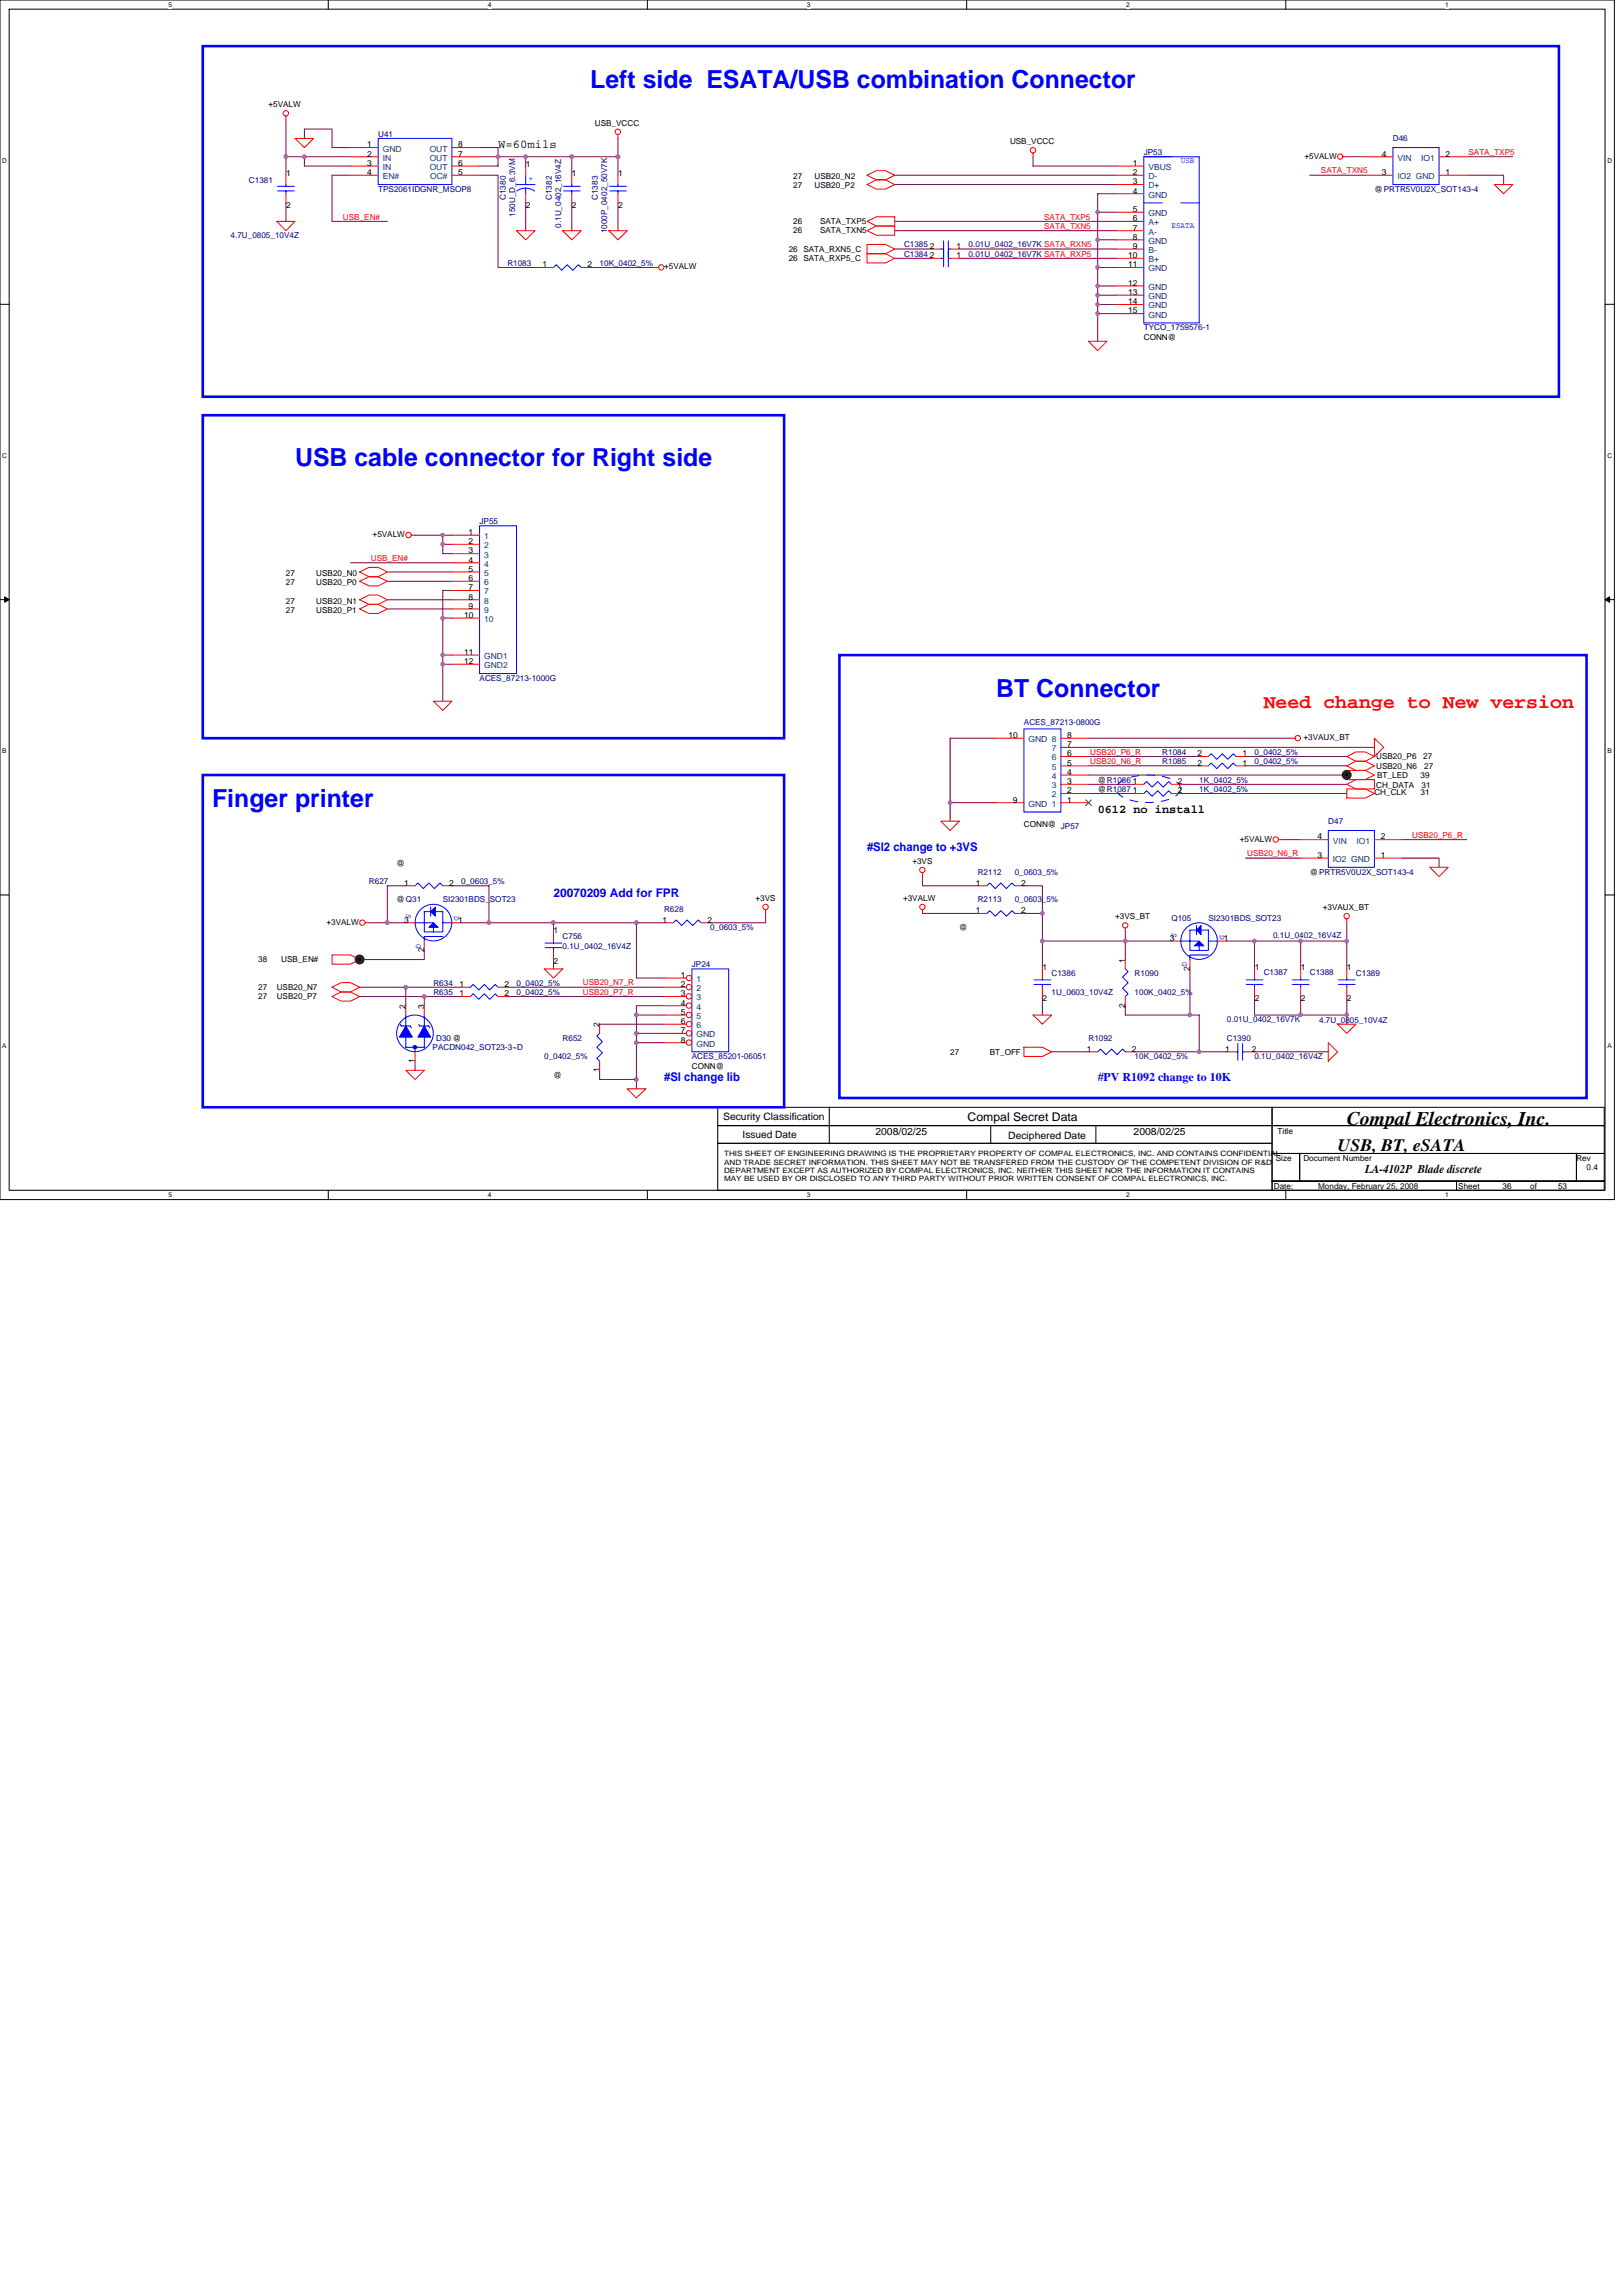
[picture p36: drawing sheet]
<svg xmlns="http://www.w3.org/2000/svg" width="210mm" height="297mm" viewBox="0 0 210 297" stroke-linecap="round" stroke-linejoin="round" font-family="sans-serif">
<defs><g id="words">
<g font-size="3.2" fill="#00f">
<text x="76.4" y="11.3">Left side ESATA/USB combination Connector</text>
<text x="38.2" y="60.3">USB cable connector for Right side</text>
<text x="128.9" y="90.1">BT Connector</text>
<text x="27.5" y="104.5">Finger printer</text>
</g>
<text font-size="2.5" fill="#f00" x="163.5" y="91.6">Need change to New version</text>
<text font-size="2.5" x="174.3" y="145.5">Compal Electronics, Inc.</text>
<text font-size="2.3" x="173.1" y="148.9">USB, BT, eSATA</text>
<g font-size="1.5">
<text x="64.5" y="19.1">W=60mils</text>
<text x="142" y="105.1">0612 no install</text>
<text x="125.2" y="145">Compal Secret Data</text>
<text x="176.7" y="151.8">LA-4102P Blade discrete</text>
</g>
<g font-size="1.5" fill="#00f">
<text x="112.2" y="110.1">#SI2 change to +3VS</text>
<text x="71.6" y="116">20070209 Add for FPR</text>
<text x="85.9" y="139.9">#SI change lib</text>
<text x="142" y="139.9">#PV R1092 change to 10K</text>
</g>
<g font-size="1.3">
<text x="93.6" y="144.9">Security Classification</text>
<text x="96.1" y="147.2">Issued Date</text>
<text x="113.3" y="146.8">2008/02/25</text>
<text x="130.5" y="147.3">Deciphered Date</text>
<text x="146.7" y="146.8">2008/02/25</text>
</g>
<g font-size="1.1">
<text x="34.7" y="13.9">+5VALW</text>
<text x="77" y="16.3">USB_VCCC</text>
<text x="37" y="22.8">1</text>
<text x="47.5" y="19.1">1</text>
<text x="47.5" y="20.3">2</text>
<text x="47.5" y="21.5">3</text>
<text x="47.5" y="22.6">4</text>
<text x="59.3" y="22.6">5</text>
<text x="59.3" y="21.5">6</text>
<text x="59.3" y="19.1">8</text>
<text x="59.3" y="20.3">7</text>
<text x="68.1" y="21.6">1</text>
<text x="74" y="22.8">1</text>
<text x="80" y="22.8">1</text>
<text x="102.7" y="23.2">27</text>
<text x="105.4" y="23.2">USB20_N2</text>
<text x="130.7" y="18.6">USB_VCCC</text>
<text x="146.6" y="21.5">1</text>
<text x="146.6" y="22.6">2</text>
<text x="146.6" y="23.9">3</text>
<text x="168.8" y="20.6">+5VALW</text>
<text x="178.8" y="22.6">3</text>
<text x="178.8" y="20.3">4</text>
<text x="187" y="20.3">2</text>
<text x="187" y="22.6">1</text>
<text x="37" y="26.9">2</text>
<text x="68.1" y="26.9">2</text>
<text x="74" y="26.9">2</text>
<text x="80" y="26.9">2</text>
<text x="102.7" y="24.4">27</text>
<text x="102.7" y="29">26</text>
<text x="105.4" y="24.4">USB20_P2</text>
<text x="106.1" y="29">SATA_TXP5</text>
<text x="146.6" y="25">4</text>
<text x="146.6" y="27.4">5</text>
<text x="146.6" y="28.6">6</text>
<text x="146.6" y="29.8">7</text>
<text x="177.9" y="24.8">@PRTR5V0U2X_SOT143-4</text>
<text x="70.2" y="34.6">1</text>
<text x="76" y="34.6">2</text>
<text x="85.9" y="34.9">+5VALW</text>
<text x="102.1" y="33.8">26 SATA_RXP5_C</text>
<text x="102.1" y="32.6">26 SATA_RXN5_C</text>
<text x="102.7" y="30.2">26</text>
<text x="106.1" y="30.2">SATA_TXN5</text>
<text x="120.3" y="32.2">2</text>
<text x="120.3" y="33.4">2</text>
<text x="123.8" y="32.2">1</text>
<text x="123.8" y="33.4">1</text>
<text x="146" y="33.4">10</text>
<text x="146" y="34.6">11</text>
<text x="146.6" y="31">8</text>
<text x="146.6" y="32.2">9</text>
<text x="146" y="37">12</text>
<text x="146" y="38.2">13</text>
<text x="146" y="39.4">14</text>
<text x="146" y="40.6">15</text>
<text x="148" y="43.9">CONN@</text>
<text x="48.2" y="69.5">+5VALW</text>
<text x="60.6" y="69.2">1</text>
<text x="60.6" y="70.4">2</text>
<text x="60.6" y="71.6">3</text>
<text x="37" y="74.5">27</text>
<text x="37" y="75.7">27</text>
<text x="40.9" y="74.5">USB20_N0</text>
<text x="40.9" y="75.7">USB20_P0</text>
<text x="60.6" y="72.8">4</text>
<text x="60.6" y="74">5</text>
<text x="60.6" y="75.2">6</text>
<text x="60.6" y="76.4">7</text>
<text x="60.6" y="77.6">8</text>
<text x="37" y="78.1">27</text>
<text x="37" y="79.3">27</text>
<text x="40.9" y="78.1">USB20_N1</text>
<text x="40.9" y="79.3">USB20_P1</text>
<text x="60" y="79.9">10</text>
<text x="60.6" y="78.8">9</text>
<text x="60" y="84.7">11</text>
<text x="60" y="85.9">12</text>
<text x="130.5" y="95.5">10</text>
<text x="138.1" y="95.5">8</text>
<text x="168.7" y="95.8">+3VAUX_BT</text>
<text x="138.1" y="101.5">3</text>
<text x="138.1" y="100.2">4</text>
<text x="138.1" y="99.1">5</text>
<text x="138.1" y="97.9">6</text>
<text x="138.1" y="96.7">7</text>
<text x="142" y="101.2">@R1086</text>
<text x="146.6" y="101.5">1</text>
<text x="152.4" y="101.5">2</text>
<text x="155" y="97.9">2</text>
<text x="155" y="99.1">2</text>
<text x="160.8" y="97.9">1</text>
<text x="160.8" y="99.1">1</text>
<text x="178.1" y="102">CH_DATA</text>
<text x="178.1" y="99.5">USB20_N6</text>
<text x="178.1" y="98.3">USB20_P6</text>
<text x="178.2" y="100.6">BT_LED</text>
<text x="183.8" y="100.6">39</text>
<text x="184" y="102">31</text>
<text x="184.2" y="98.3">27</text>
<text x="184.3" y="99.5">27</text>
<text x="131.1" y="103.8">9</text>
<text x="132.5" y="107">CONN@ JP57</text>
<text x="138.1" y="103.8">1</text>
<text x="138.1" y="102.6">2</text>
<text x="142" y="102.4">@R1087</text>
<text x="146.6" y="102.6">1</text>
<text x="152.4" y="102.6">2</text>
<text x="177.9" y="102.9">CH_CLK</text>
<text x="183.8" y="102.9">31</text>
<text x="51.3" y="112">@</text>
<text x="118.1" y="111.8">+3VS</text>
<text x="160.4" y="108.9">+5VALW</text>
<text x="169.5" y="113.2">@PRTR5V0U2X_SOT143-4</text>
<text x="170.5" y="111">3</text>
<text x="170.5" y="108.6">4</text>
<text x="178.7" y="108.6">2</text>
<text x="178.7" y="111">1</text>
<text x="42.2" y="119.6">+3VALW</text>
<text x="51.3" y="116.8">@Q31</text>
<text x="52.3" y="114.6">1</text>
<text x="52.3" y="119.4">3</text>
<text x="58.1" y="114.6">2</text>
<text x="59.3" y="119.4">1</text>
<text x="85.7" y="119.4">1</text>
<text x="91.5" y="119.4">2</text>
<text x="97.8" y="116.5">+3VS</text>
<text x="116.9" y="116.5">+3VALW</text>
<text x="126.3" y="118.2">1</text>
<text x="126.3" y="114.6">1</text>
<text x="132.1" y="118.2">2</text>
<text x="132.1" y="114.6">2</text>
<text x="144.3" y="118.9">+3VS_BT</text>
<text x="171.2" y="117.7">+3VAUX_BT</text>
<text x="33.4" y="124.4">38</text>
<text x="36.4" y="124.4">USB_EN#</text>
<text x="54.9" y="123.2" transform="rotate(-90 54.9 123.2)">2</text>
<text x="71.6" y="120.7">1</text>
<text x="71.6" y="124.8">2</text>
<text x="124.1" y="120.4">@</text>
<text x="134.9" y="125.5">1</text>
<text x="145.6" y="124.5" transform="rotate(-90 145.6 124.5)">1</text>
<text x="151.4" y="121.7">3</text>
<text x="154" y="125.6" transform="rotate(-90 154 125.6)">2</text>
<text x="158.4" y="121.7">1</text>
<text x="162.4" y="125.5">1</text>
<text x="168.3" y="125.5">1</text>
<text x="174.3" y="125.5">1</text>
<text x="33.4" y="129.3">27</text>
<text x="33.4" y="128.1">27</text>
<text x="35.8" y="129.3">USB20_P7</text>
<text x="35.8" y="128.1">USB20_N7</text>
<text x="52.5" y="130.5" transform="rotate(-90 52.5 130.5)">2</text>
<text x="54.9" y="130.5" transform="rotate(-90 54.9 130.5)">3</text>
<text x="59.5" y="128.9">1</text>
<text x="59.5" y="127.7">1</text>
<text x="65.3" y="128.9">2</text>
<text x="65.3" y="127.7">2</text>
<text x="88.1" y="126.5">1</text>
<text x="88.1" y="127.7">2</text>
<text x="88.1" y="128.9">3</text>
<text x="88.1" y="130.1">4</text>
<text x="88.1" y="131.3">5</text>
<text x="134.9" y="129.5">2</text>
<text x="145.6" y="130.4" transform="rotate(-90 145.6 130.4)">2</text>
<text x="162.4" y="129.5">2</text>
<text x="168.3" y="129.5">2</text>
<text x="174.3" y="129.5">2</text>
<text x="53.7" y="137.5" transform="rotate(-90 53.7 137.5)">1</text>
<text x="77.6" y="132.9" transform="rotate(-90 77.6 132.9)">2</text>
<text x="88.1" y="133.7">7</text>
<text x="88.1" y="134.9">8</text>
<text x="88.1" y="132.5">6</text>
<text x="123" y="136.5">27</text>
<text x="128.1" y="136.5">BT_OFF</text>
<text x="140.6" y="136.1">1</text>
<text x="146.5" y="136.1">2</text>
<text x="158.5" y="136.1">1</text>
<text x="162" y="136.1">2</text>
<text x="71.6" y="139.4">@</text>
<text x="77.6" y="138.7" transform="rotate(-90 77.6 138.7)">1</text>
<text x="89.5" y="138.3">CONN@</text>
<text x="165.3" y="146.7">Title</text>
<text x="164.8" y="153.8">Date:</text>
<text x="165.1" y="150.2">Size</text>
<text x="168.7" y="150.2">Document Number</text>
<text x="170.6" y="153.8">Monday, February 25, 2008</text>
<text x="188.7" y="153.8">Sheet</text>
<text x="194.5" y="153.8">36</text>
<text x="198" y="153.8">of</text>
<text x="201.6" y="153.8">53</text>
<text x="204" y="150.2">Rev</text>
<text x="205.3" y="151.4">0.4</text>
</g>
<g font-size="1.1" fill="#000080">
<text x="48.9" y="17.7">U41</text>
<text x="32.2" y="23.6">C1381</text>
<text x="148" y="20.1">JP53</text>
<text x="180.3" y="18.3">D46</text>
<text x="48.9" y="24.8">TPS2061IDGNR_MSOP8</text>
<text x="65.4" y="25.9" transform="rotate(-90 65.4 25.9)">C1380</text>
<text x="66.7" y="28" transform="rotate(-90 66.7 28)">150U_D_6.3VM</text>
<text x="71.4" y="25.9" transform="rotate(-90 71.4 25.9)">C1382</text>
<text x="72.6" y="29.5" transform="rotate(-90 72.6 29.5)">0.1U_0402_16V4Z</text>
<text x="77.4" y="25.9" transform="rotate(-90 77.4 25.9)">C1383</text>
<text x="29.8" y="30.8">4.7U_0805_10V4Z</text>
<text x="65.7" y="34.4">R1083</text>
<text x="77.6" y="34.4">10K_0402_5%</text>
<text x="78.6" y="30.2" transform="rotate(-90 78.6 30.2)">1000P_0402_50V7K</text>
<text x="117" y="32">C1385</text>
<text x="117" y="33.2">C1384</text>
<text x="125.3" y="32">0.01U_0402_16V7K SATA_RXN5</text>
<text x="125.3" y="33.2">0.01U_0402_16V7K SATA_RXP5</text>
<text x="148" y="42.8">TYCO_1759576-1</text>
<text x="62.1" y="67.8">JP55</text>
<text x="62.1" y="88.1">ACES_87213-1000G</text>
<text x="132.5" y="93.9">ACES_87213-0800G</text>
<text x="150.4" y="97.7">R1084</text>
<text x="150.4" y="98.8">R1085</text>
<text x="155.2" y="101.2">1K_0402_5%</text>
<text x="162.3" y="97.7">0_0402_5%</text>
<text x="162.3" y="98.8">0_0402_5%</text>
<text x="155.2" y="102.4">1K_0402_5%</text>
<text x="171.9" y="106.6">D47</text>
<text x="126.5" y="113.2">R2112</text>
<text x="131.3" y="113.2">0_0603_5%</text>
<text x="47.8" y="114.4">R627</text>
<text x="57.3" y="116.8">SI2301BDS_SOT23</text>
<text x="59.7" y="114.4">0_0603_5%</text>
<text x="85.9" y="118">R628</text>
<text x="126.5" y="116.8">R2113</text>
<text x="131.3" y="116.8">0_0603_5%</text>
<text x="151.6" y="119.1">Q105</text>
<text x="156.4" y="119.1">SI2301BDS_SOT23</text>
<text x="72.8" y="121.5">C756</text>
<text x="72.8" y="122.7">0.1U_0402_16V4Z</text>
<text x="89.5" y="125.1">JP24</text>
<text x="91.9" y="120.4">0_0603_5%</text>
<text x="164.7" y="121.4">0.1U_0402_16V4Z</text>
<text x="56.1" y="128.7">R635</text>
<text x="56.1" y="127.5">R634</text>
<text x="66.8" y="128.7">0_0402_5%</text>
<text x="66.8" y="127.5">0_0402_5%</text>
<text x="136.1" y="126.3">C1386</text>
<text x="136.1" y="128.7">1U_0603_10V4Z</text>
<text x="146.8" y="126.3">R1090</text>
<text x="146.8" y="128.7">100K_0402_5%</text>
<text x="163.5" y="126.2">C1387</text>
<text x="169.5" y="126.2">C1388</text>
<text x="175.5" y="126.3">C1389</text>
<text x="56" y="135.9">PACDN042_SOT23-3~D</text>
<text x="56.5" y="134.7">D30 @</text>
<text x="70.4" y="137.1">0_0402_5%</text>
<text x="72.8" y="134.7">R652</text>
<text x="89.5" y="137.1">ACES_85201-06051</text>
<text x="140.9" y="134.7">R1092</text>
<text x="146.8" y="137.1">10K_0402_5%</text>
<text x="158.8" y="132.2">0.01U_0402_16V7K</text>
<text x="158.8" y="134.7">C1390</text>
<text x="162.3" y="137.1">0.1U_0402_16V4Z</text>
<text x="170.7" y="132.3">4.7U_0805_10V4Z</text>
</g>
<g font-size="1.1" fill="#004080">
<text x="49.5" y="19.6">GND</text>
<text x="49.5" y="20.8">IN</text>
<text x="49.5" y="22">IN</text>
<text x="49.5" y="23.2">EN#</text>
<text x="55.6" y="22">OUT</text>
<text x="55.6" y="19.6">OUT</text>
<text x="55.6" y="20.8">OUT</text>
<text x="55.7" y="23.2">OC#</text>
<text x="148.6" y="22">VBUS</text>
<text x="148.6" y="23.2">D-</text>
<text x="180.8" y="23.2">IO2 GND</text>
<text x="180.8" y="20.8">VIN</text>
<text x="183.9" y="20.8">IO1</text>
<text x="148.6" y="24.4">D+</text>
<text x="148.6" y="25.6">GND</text>
<text x="148.6" y="28">GND</text>
<text x="148.6" y="29.1">A+</text>
<text x="148.6" y="30.4">A-</text>
<text x="148.6" y="31.5">GND</text>
<text x="148.6" y="32.7">B-</text>
<text x="148.6" y="33.9">B+</text>
<text x="148.6" y="35.1">GND</text>
<text x="148.6" y="37.5">GND</text>
<text x="148.6" y="38.7">GND</text>
<text x="148.6" y="39.9">GND</text>
<text x="148.6" y="41.1">GND</text>
<text x="62.7" y="69.7">1</text>
<text x="62.7" y="70.9">2</text>
<text x="62.7" y="72.1">3</text>
<text x="62.7" y="73.3">4</text>
<text x="62.7" y="74.5">5</text>
<text x="62.7" y="75.7">6</text>
<text x="62.7" y="76.9">7</text>
<text x="62.7" y="78.1">8</text>
<text x="62.7" y="79.3">9</text>
<text x="62.7" y="80.5">10</text>
<text x="62.7" y="85.3">GND1</text>
<text x="62.7" y="86.4">GND2</text>
<text x="133.1" y="96">GND 8</text>
<text x="136.1" y="102">3</text>
<text x="136.1" y="100.8">4</text>
<text x="136.1" y="99.6">5</text>
<text x="136.1" y="98.4">6</text>
<text x="136.1" y="97.2">7</text>
<text x="133.1" y="104.4">GND 1</text>
<text x="136.1" y="103.2">2</text>
<text x="172.5" y="111.5">IO2 GND</text>
<text x="172.5" y="109.1">VIN</text>
<text x="175.6" y="109.1">IO1</text>
<text x="90.1" y="127">1</text>
<text x="90.1" y="128.2">2</text>
<text x="90.1" y="129.4">3</text>
<text x="90.1" y="130.6">4</text>
<text x="90.1" y="131.8">5</text>
<text x="90.1" y="134.2">GND</text>
<text x="90.1" y="135.4">GND</text>
<text x="90.1" y="133">6</text>
</g>
<g font-size="1.1" fill="#00f">
<text x="68.4" y="23.4">+</text>
<text x="152.8" y="21.1">USB</text>
<text x="151.6" y="29.5">ESATA</text>
<text x="52.6" y="118.3" transform="rotate(90 52.6 118.3)">S</text>
<text x="58.8" y="118.5" transform="rotate(90 58.8 118.5)">D</text>
<text x="53.9" y="122.1" transform="rotate(90 53.9 122.1)">G</text>
<text x="151.7" y="120.7" transform="rotate(90 151.7 120.7)">S</text>
<text x="153" y="124.5" transform="rotate(90 153 124.5)">G</text>
<text x="157.9" y="120.9" transform="rotate(90 157.9 120.9)">D</text>
</g>
<g font-size="1.1" fill="#f00">
<text x="170.9" y="22.4">SATA_TXN5</text>
<text x="190" y="20">SATA_TXP5</text>
<text x="44.4" y="28.4">USB_EN#</text>
<text x="135.1" y="28.4">SATA_TXP5</text>
<text x="135.1" y="29.6">SATA_TXN5</text>
<text x="48" y="72.6">USB_EN#</text>
<text x="141.1" y="97.6">USB20_P6_R</text>
<text x="141.1" y="98.8">USB20_N6_R</text>
<text x="161.4" y="110.8">USB20_N6_R</text>
<text x="182.8" y="108.4">USB20_P6_R</text>
<text x="75.4" y="127.5">USB20_N7_R</text>
<text x="75.4" y="128.7">USB20_P7_R</text>
</g>
<g font-size="1">
<text x="93.7" y="149.6">THIS SHEET OF ENGINEERING DRAWING IS THE PROPRIETARY PROPERTY OF COMPAL ELECTRONICS, INC. AND CONTAINS CONFIDENTIAL</text>
<text x="93.7" y="150.7">AND TRADE SECRET INFORMATION. THIS SHEET MAY NOT BE TRANSFERED FROM THE CUSTODY OF THE COMPETENT DIVISION OF R&amp;D</text>
<text x="93.7" y="151.7">DEPARTMENT EXCEPT AS AUTHORIZED BY COMPAL ELECTRONICS, INC. NEITHER THIS SHEET NOR THE INFORMATION IT CONTAINS</text>
<text x="93.7" y="152.8">MAY BE USED BY OR DISCLOSED TO ANY THIRD PARTY WITHOUT PRIOR WRITTEN CONSENT OF COMPAL ELECTRONICS, INC.</text>
</g>
<g font-size=".9">
<text x="21.8" y=".9">5</text>
<text x="63.1" y=".9">4</text>
<text x="104.4" y=".9">3</text>
<text x="145.7" y=".9">2</text>
<text x="187" y=".9">1</text>
<text x=".3" y="21">D</text>
<text x="208" y="21">D</text>
<text x=".3" y="59.2">C</text>
<text x="208" y="59.2">C</text>
<text x=".3" y="97.4">B</text>
<text x="208" y="97.4">B</text>
<text x=".3" y="135.6">A</text>
<text x="208" y="135.6">A</text>
<text x="21.8" y="154.9">5</text>
<text x="63.1" y="154.9">4</text>
<text x="104.4" y="154.9">3</text>
<text x="145.7" y="154.9">2</text>
<text x="187" y="154.9">1</text>
</g>
</g></defs>
<path d="M0 0h208.9v155.2h-208.9zM1.2 1.2h206.5v152.8h-206.5z" fill="none" stroke="#000" stroke-width=".13"/>
<g fill="#fff">
<path d="M21.8 .1h.5v1h-.5z"/>
<path d="M21.8 154.1h.5v1h-.5z"/>
</g>
<path d="M42.5 0v1.2M42.5 154v1.2" fill="none" stroke="#000" stroke-width=".13"/>
<g fill="#fff">
<path d="M63.1 .1h.5v1h-.5z"/>
<path d="M63.1 154.1h.5v1h-.5z"/>
</g>
<path d="M83.8 0v1.2M83.8 154v1.2" fill="none" stroke="#000" stroke-width=".13"/>
<g fill="#fff">
<path d="M104.4 .1h.5v1h-.5z"/>
<path d="M104.4 154.1h.5v1h-.5z"/>
</g>
<path d="M125.1 0v1.2M125.1 154v1.2" fill="none" stroke="#000" stroke-width=".13"/>
<g fill="#fff">
<path d="M145.7 .1h.5v1h-.5z"/>
<path d="M145.7 154.1h.5v1h-.5z"/>
</g>
<path d="M166.4 0v1.2M166.4 154v1.2" fill="none" stroke="#000" stroke-width=".13"/>
<g fill="#fff">
<path d="M187 .1h.5v1h-.5z"/>
<path d="M187 154.1h.5v1h-.5z"/>
<path d="M.3 20.3h.6v.9h-.6z"/>
<path d="M208 20.3h.6v.9h-.6z"/>
<path d="M.3 58.5h.6v.9h-.6z"/>
<path d="M208 58.5h.6v.9h-.6z"/>
</g>
<path d="M0 39.4h1.2M207.7 39.4h1.2" fill="none" stroke="#000" stroke-width=".13"/>
<g fill="#fff">
<path d="M.3 96.7h.6v.9h-.6z"/>
<path d="M208 96.7h.6v.9h-.6z"/>
</g>
<path d="M0 77.6h1.2M207.7 77.6h1.2" fill="none" stroke="#000" stroke-width=".13"/>
<path d="M.6 77.2l.6 .4-.6 .3zM207.7 77.6l.6-.4v.7z" fill="#000" stroke="#000" stroke-width=".13"/>
<g fill="#fff">
<path d="M.3 134.9h.6v.9h-.6z"/>
<path d="M208 134.9h.6v.9h-.6z"/>
</g>
<g fill="none" stroke="#000" stroke-width=".13">
<path d="M0 115.8h1.2M207.7 115.8h1.2M92.9 143.3h71.7v2.3h-71.7zM92.9 145.6h71.7v2.3h-71.7zM92.9 147.9h71.7v6.1h-71.7zM107.3 143.3v4.6M128.2 145.6v2.3M141.8 145.6v2.3M164.6 143.3h43v2.3h-43zM164.6 145.6h43v3.6h-43zM164.6 149.2h3.6v3.6h-3.6zM164.6 152.8h23.9v1.2h-23.9z"/>
<path d="M168.2 149.2h35.8v3.6h-35.8zM188.5 152.8h19.1v1.2h-19.1zM204 149.2h3.6v3.6h-3.6z"/>
</g>
<g fill="none" stroke="#800040" stroke-width=".13">
<path d="M37 15.5v7.2M39.4 17.9v-1.2h3.6v2.4h2.4M62.1 19.1h2.4v2.4h-2.4M80 17.9v4.8M37 20.3h8.4M37 26.2v2.4M39.4 20.3v1.2h6M45.4 22.7h-2.4v5.9h7.1M62.1 22.7h2.4v11.9h5.9M62.1 20.3h17.9M68 20.3v1.2M68 26.2v3.6"/>
<path d="M74 20.3v2.4M74 26.2v3.6M76.4 34.6h8.4M80 26.2v3.6M115.8 32.2h4.8M115.8 33.4h4.8M115.8 28.6h28.6M115.8 29.8h28.6M115.8 22.7h28.6M115.8 23.9h28.6M124.1 32.2h20.3M124.1 33.4h20.3"/>
<path d="M133.7 20.3v1.2h10.7M142 34.6v2.4h2.4M142 37v1.2h2.4M142 38.2v1.2h2.4M142 39.4v1.2h2.4M142 34.6h2.4M142 31h2.4M142 27.5h2.4M144.4 25.1h-2.4v9.5M169.5 22.7h7.2M174.3 20.3h2.4M189.8 22.7h4.8v1.2"/>
<path d="M189.8 20.3h6M142 40.6v3.6M45.4 72.8h13.1M50.1 74h8.4M50.1 75.2h8.4M50.1 77.6h8.4M50.1 78.8h8.4M53.7 69.2h4.8M57.3 69.2v2.4h1.2M57.3 70.4h1.2M57.3 80h1.2M58.5 76.4h-1.2v14.3"/>
<path d="M57.3 84.8h1.2M57.3 85.9h1.2M128.9 95.5h-5.9v10.7M140.9 96.7h37M140.9 95.5h26.2M140.9 99.1h14.3M140.9 97.9h14.3M161.2 99.1h13.1M161.2 97.9h13.1M47.8 119.4h4.7M52.5 114.6h-2.4v4.8M58.5 114.6h4.8v4.8"/>
<path d="M59.7 119.4h26.2M71.6 119.4v1.2M82.4 119.4v7.1h3.5M99.1 118.2v1.2h-7.2M119.4 113.4v1.2h7.1M119.4 118.2h7.1M123 103.8h5.9M132.5 114.6h2.4v3.6M132.5 118.2h2.4M134.9 118.2v7.1M140.9 100.3h33.4M140.9 101.5h5.9"/>
<path d="M140.9 102.7h5.9M152.8 101.5h21.5M152.8 102.7h21.5M161.2 111h7.1M165.9 108.6h2.4M174.3 119.4v5.9M181.4 111h4.8v1.2M181.4 108.6h8.4M46.5 128.9h8.4v1.2M46.5 127.7h13.2M52.5 127.7v2.4M53.7 137.3v1.2"/>
<path d="M54.9 123v1.1h-8.4M54.9 128.9h4.8M65.7 127.7h20.2M65.7 128.9h20.2M71.6 124.1v1.2M77.6 132.5h8.3M82.4 133.7v1.2h3.5M82.4 134.9v4.8h-4.8v-1.2M82.4 131.3v2.4M82.4 139.7v1.2M82.4 133.7h3.5M85.9 130.1h-3.5v1.2h3.5"/>
<path d="M134.9 121.8h16.7M134.9 128.9v2.4M136.1 136.1h4.8M145.6 120.6v3.5M145.6 130.1v1.2h9.6v4.8M146.8 136.1h12M154 125.3v6M158.8 121.8h15.5M162.3 136.1h9.6M162.3 128.9v2.4h12M162.3 121.8v3.5M168.3 121.8v3.5"/>
<path d="M168.3 128.9v2.4M174.3 128.9v3.6"/>
</g>
<g fill="#f0f" stroke="#f0f" stroke-width=".13">
<path d="M155 135.9h.3l.1 .2-.1 .1-.1 .1-.2-.1z" fill-rule="evenodd"/>
<path d="M162.2 121.6h.3l.1 .2-.1 .1-.2 .1-.1-.1z" fill-rule="evenodd"/>
<path d="M153.8 131.1h.3l.1 .2-.1 .2h-.1h-.2z" fill-rule="evenodd"/>
<path d="M174.1 121.6h.3l.1 .2-.1 .1-.1 .1-.2-.1z" fill-rule="evenodd"/>
<path d="M168.1 121.6h.4v.2v.1l-.2 .1-.2-.1z" fill-rule="evenodd"/>
<path d="M134.7 121.6h.3l.1 .2-.1 .1-.1 .1-.2-.1z" fill-rule="evenodd"/>
<path d="M57.1 85.8h.3l.1 .1-.1 .2-.1 .1-.2-.1z" fill-rule="evenodd"/>
<path d="M174.1 131.1h.3l.1 .2-.1 .2h-.1h-.2z" fill-rule="evenodd"/>
<path d="M168.1 131.1h.4v.2v.2h-.2h-.2z" fill-rule="evenodd"/>
<path d="M57.1 79.8h.3l.1 .2-.1 .1-.1 .1-.2-.1z" fill-rule="evenodd"/>
<path d="M122.8 103.7h.3l.1 .1-.1 .2-.2 .1-.1-.1z" fill-rule="evenodd"/>
<path d="M64.3 20.1h.3l.1 .2-.1 .1-.2 .1-.1-.1z" fill-rule="evenodd"/>
<path d="M36.8 20.1h.3l.1 .2-.1 .1-.1 .1-.2-.1z" fill-rule="evenodd"/>
<path d="M39.2 20.1h.3l.1 .2-.1 .1-.1 .1-.2-.1z" fill-rule="evenodd"/>
<path d="M82.2 119.2h.3l.1 .2-.1 .1-.2 .1-.1-.1z" fill-rule="evenodd"/>
<path d="M52.3 127.5h.4v.2v.2l-.2 .1-.2-.1z" fill-rule="evenodd"/>
<path d="M82.2 131.1h.3l.1 .2-.1 .2h-.2h-.1z" fill-rule="evenodd"/>
<path d="M63.1 119.2h.3l.1 .2-.1 .1-.2 .1-.1-.1z" fill-rule="evenodd"/>
<path d="M82.2 139.5h.3l.1 .2-.1 .1-.2 .1-.1-.1z" fill-rule="evenodd"/>
<path d="M82.2 133.5h.3l.1 .2-.1 .2h-.2h-.1z" fill-rule="evenodd"/>
<path d="M141.9 38h.3l.1 .2-.1 .1-.2 .1-.1-.1z" fill-rule="evenodd"/>
<circle cx="145.6" cy="121.8" r=".23"/>
<circle cx="57.3" cy="84.7" r=".22"/>
<circle cx="57.3" cy="69.2" r=".22"/>
<circle cx="57.3" cy="70.4" r=".22"/>
<circle cx="142" cy="27.4" r=".22"/>
<circle cx="142" cy="31" r=".22"/>
<circle cx="80" cy="20.3" r=".23"/>
<circle cx="74" cy="20.3" r=".23"/>
<circle cx="68" cy="20.3" r=".23"/>
<circle cx="50.1" cy="119.4" r=".23"/>
<circle cx="71.6" cy="119.4" r=".23"/>
<circle cx="54.9" cy="128.9" r=".22"/>
<circle cx="82.3" cy="134.9" r=".22"/>
<circle cx="142" cy="34.6" r=".22"/>
<circle cx="142" cy="37" r=".22"/>
<circle cx="142" cy="40.6" r=".22"/>
<circle cx="142" cy="39.4" r=".22"/>
<circle cx="134.9" cy="118.2" r=".22"/>
</g>
<g fill="none" stroke="#f00" stroke-width=".13">
<path d="M37 15v.5M38.2 17.9h2.4l-1.2 1.2zM45.4 19.1h3.5M58.5 19.1h3.6M80 17.4v.5M133.7 19.8v.5M35.8 28.6h2.4l-1.2 1.2zM37 22.7v1.2M37 25.1v1.1M45.4 20.3h3.5M45.4 21.5h3.5M45.4 22.7h3.5"/>
<path d="M58.5 20.3h3.6M58.5 21.5h3.6M58.5 22.7h3.6M66.8 29.8h2.4l-1.2 1.2zM68 21.5v1.2M68 25.1v1.1M70.4 34.6h1.2M72.8 29.8h2.4l-1.2 1.2zM74 22.7v1.2M74 25.1v1.1M75.2 34.6h1.2M78.8 29.8h2.4l-1.2 1.2z"/>
<path d="M80 22.7v1.2M80 25.1v1.1M84.8 34.6h.4M112.2 32.8h2.4l1.2 .6-1.2 .6h-2.4zM112.2 31.6h2.4l1.2 .6-1.2 .6h-2.4zM112.2 29.8l1.2-.6h2.4v1.2h-2.4zM112.2 28.6l1.2-.6h2.4v1.2h-2.4zM112.2 22.7l1.2-.6h1.2l1.2 .6-1.2 .6h-1.2zM112.2 23.9l1.2-.6h1.2l1.2 .6-1.2 .6h-1.2zM120.6 32.2h1.2M120.6 33.4h1.2M123 32.2h1.1"/>
<path d="M123 33.4h1.1M144.4 34.6h3.6M144.4 21.5h3.6M144.4 22.7h3.6M144.4 23.9h3.6M144.4 25.1h3.6M144.4 27.5h3.6M144.4 28.6h3.6M144.4 29.8h3.6M144.4 31h3.6M144.4 32.2h3.6M144.4 33.4h3.6"/>
<path d="M144.4 37h3.6M144.4 38.2h3.6M144.4 39.4h3.6M173.8 20.3h.5M193.4 23.9h2.4l-1.2 1.2zM140.9 44.2h2.4l-1.3 1.2zM144.4 40.6h3.6M46.5 74l1.3-.6h1.1l1.2 .6-1.2 .6h-1.1zM46.5 75.2l1.3-.6h1.1l1.2 .6-1.2 .6h-1.1zM46.5 77.6l1.3-.6h1.1l1.2 .6-1.2 .6h-1.1zM46.5 78.8l1.3-.6h1.1l1.2 .6-1.2 .6h-1.1zM53.2 69.2h.5"/>
<path d="M58.5 69.2h3.6M58.5 70.4h3.6M58.5 71.6h3.6M58.5 72.8h3.6M58.5 74h3.6M58.5 75.2h3.6M58.5 76.4h3.6M58.5 77.6h3.6M58.5 78.8h3.6M58.5 80h3.6M56.1 90.7h2.4l-1.2 1.2zM58.5 84.8h3.6"/>
<path d="M58.5 85.9h3.6M155.2 97.9h1.2M160 97.9h1.2M167.1 95.5h.5M174.3 99.7h2.4l1.2 .6-1.2 .6h-2.4zM174.3 99.1l1.2-.6h1.2l1.2 .6-1.2 .6h-1.2zM174.3 97.9l1.2-.6h1.2l1.2 .6-1.2 .6h-1.2zM177.9 95.5l1.2 1.2-1.2 1.2zM47.3 119.4h.5M52.5 114.6h1.2M57.3 114.6h1.2M85.9 119.4h1.2"/>
<path d="M90.7 119.4h1.2M99.1 117.7v.5M119.4 112.9v.5M119.4 117.7v.5M121.8 106.2h2.3l-1.1 1.2zM126.5 118.2h1.2M131.3 118.2h1.2M146.8 102.7h1.2M151.6 102.7h1.2M165.5 108.6h.4M168.3 108.6h3.6M168.3 111h3.6"/>
<path d="M174.3 101.5l1.2-.6h2.4v1.2h-2.4zM174.3 102.1h2.4l1.2 .6-1.2 .6h-2.4zM174.3 118.9v.5M177.9 108.6h3.5M177.9 111h3.5M185 112.2h2.4l-1.2 1.2zM43 123.5h2.4l1.1 .6-1.1 .6h-2.4zM43 128.9l1.2-.6h1.2l1.1 .6-1.1 .6h-1.2zM43 127.7l1.2-.6h1.2l1.1 .6-1.1 .6h-1.2zM52.5 138.5h2.4l-1.2 1.2zM70.4 125.3h2.4l-1.2 1.2zM71.6 120.6v1.2"/>
<path d="M71.6 123v1.1M77.6 132.5v1.2M77.6 137.3v1.2M132.5 135.5h2.4l1.2 .6-1.2 .6h-2.4zM133.7 131.3h2.4l-1.2 1.2zM145.6 120.1v.5M145.6 124.1v1.2M145.6 128.9v1.2M151.6 121.8h1.2M154 124.1v1.2M157.6 121.8h1.2M158.8 136.1h1.2"/>
<path d="M161.2 136.1h1.1M162.3 125.3v1.2M162.3 127.7v1.2M171.9 134.9l1.2 1.2-1.2 1.2zM173.1 132.5h2.4l-1.2 1.2zM81.2 140.9h2.4l-1.2 1.1z"/>
<circle cx="37" cy="14.7" r=".35"/>
<circle cx="80" cy="17" r=".35"/>
<circle cx="133.7" cy="19.4" r=".35"/>
<circle cx="85.6" cy="34.6" r=".34"/>
<circle cx="173.4" cy="20.3" r=".34"/>
<circle cx="52.9" cy="69.2" r=".35"/>
<circle cx="167.9" cy="95.5" r=".35"/>
<circle cx="46.9" cy="119.4" r=".35"/>
<circle cx="99.1" cy="117.3" r=".35"/>
<circle cx="119.4" cy="117.3" r=".35"/>
<circle cx="119.4" cy="112.6" r=".35"/>
<circle cx="145.6" cy="119.7" r=".35"/>
<circle cx="165.1" cy="108.6" r=".35"/>
<circle cx="174.3" cy="118.5" r=".35"/>
</g>
<g fill="#008000" stroke="#008000" stroke-width=".13">
<circle cx="46.5" cy="124.1" r=".58"/>
<circle cx="174.3" cy="100.3" r=".58"/>
</g>
<g fill="#000" stroke="#008000" stroke-width=".13">
<circle cx="174.3" cy="100.3" r=".29"/>
<circle cx="46.5" cy="124.1" r=".29"/>
</g>
<path d="M144.9 101.3a7.2 7.2 0 0 1 5.5-.9 3.3 3.3 0 0 1 2.3 1.2 1.14 1.14 0 0 1-.8 1.6 8.2 8.2 0 0 1-6.5 0 1.09 1.09 0 0 1-.9-.8 1.09 1.09 0 0 1 .4-1.1z" fill="none" stroke="#00f" stroke-width=".13" stroke-dasharray="1 1 1 1 1 1 1 1"/>
<path d="M26.2 6h175.5v45.3h-175.5zM26.2 53.7h75.3v41.8h-75.3zM108.6 84.8h96.7v57.2h-96.7zM26.2 100.3h75.3v43h-75.3z" fill="none" stroke="#00f" stroke-width=".34"/>
<g fill="none" stroke="#00f" stroke-width=".13">
<path d="M48.9 17.9h9.6v6h-9.6zM35.9 24.7h2.2M35.9 24.1h2.2M37 23.9v.2M37 24.7v.4M66.8 23.9h2.4M66.9 24.7a1.81 1.81 0 0 1 1.1-.4 1.86 1.86 0 0 1 1.2 .4M68 22.7v1.2M68 24.3v.8M71.6 34.6l.4-.4 .7 .8 .7-.8 .7 .8 .7-.8 .4 .4M72.9 24.7h2.2M72.9 24.1h2.2"/>
<path d="M74 23.9v.2M74 24.7v.4M78.9 24.7h2.1M78.9 24.1h2.1M80 23.9v.2M80 24.7v.4M121.8 32.2h.3M121.8 33.4h.3M122.1 31.2v3.3M122.7 32.2h.3M122.7 31.2v3.3M122.7 33.4h.3"/>
<path d="M148 20.3h3.6M148 26.2h2.4M148 20.3h7.2v21.5h-7.2zM152.8 26.2h2.4M62.1 68h4.7v19.1h-4.7zM156.4 97.9l.3-.4 .8 .7 .7-.7 .7 .7 .7-.7 .4 .4M53.7 114.6l.4-.4 .7 .8 .7-.8 .7 .8 .7-.8 .4 .4M87.1 119.4l.4-.4 .7 .7 .7-.7 .7 .7 .8-.7 .3 .4M127.7 118.2l.4-.4 .7 .7 .7-.7 .7 .7 .8-.7 .3 .4M148 102.7l.4-.4 .7 .7 .7-.7 .7 .7 .7-.7 .4 .4M154.8 119.7v1.2M171.9 107.4h6v4.8h-6z"/>
<path d="M70.5 122.6h2.2M70.5 122h2.2M71.6 121.8v.2M71.6 122.6v.4M77.6 133.7l-.4 .3 .8 .8-.8 .7 .8 .7-.8 .7 .4 .4M89.5 125.3h4.8v10.8h-4.8zM145.6 125.3l.4 .4-.7 .7 .7 .7-.7 .7 .7 .8-.4 .3M152.8 121.8h1.3M154.8 120.3h-.8v1.5M155.2 121.8h-1.2v1.2h2.4v-1.2M155.2 122.4v.6M155.4 120.3h1v1.5"/>
<path d="M156.4 123.5h-2.4v.6M156.4 121.8h1.2M160 136.1h.2M160.2 135v2.2M160.8 136.1h.4M160.8 135v2.2M161.3 127.4h2.1M161.3 126.8h2.1M162.3 126.5v.3M162.3 127.4v.3"/>
<circle cx="155.2" cy="121.7" r="2.37"/>
</g>
<g fill="#00f" stroke="#00f" stroke-width=".13">
<path d="M154.6 122.4l.6-.6 .6 .6z" fill-rule="evenodd"/>
<path d="M155.4 119.7v1.2l-.6-.6z" fill-rule="evenodd"/>
</g>
<circle cx="89.2" cy="133.7" r=".35" fill="#fff" stroke="#f00" stroke-width=".13"/>
<path d="M85.9 133.7h2.9" fill="none" stroke="#f00" stroke-width=".13"/>
<circle cx="89.2" cy="134.9" r=".35" fill="#fff" stroke="#f00" stroke-width=".13"/>
<path d="M85.9 134.9h2.9" fill="none" stroke="#f00" stroke-width=".13"/>
<circle cx="89.2" cy="126.5" r=".35" fill="#fff" stroke="#f00" stroke-width=".13"/>
<path d="M85.9 126.5h2.9" fill="none" stroke="#f00" stroke-width=".13"/>
<circle cx="89.2" cy="127.7" r=".35" fill="#fff" stroke="#f00" stroke-width=".13"/>
<path d="M85.9 127.7h2.9" fill="none" stroke="#f00" stroke-width=".13"/>
<circle cx="89.2" cy="128.9" r=".35" fill="#fff" stroke="#f00" stroke-width=".13"/>
<path d="M85.9 128.9h2.9" fill="none" stroke="#f00" stroke-width=".13"/>
<circle cx="89.2" cy="130.1" r=".35" fill="#fff" stroke="#f00" stroke-width=".13"/>
<path d="M85.9 130.1h2.9" fill="none" stroke="#f00" stroke-width=".13"/>
<circle cx="89.2" cy="131.3" r=".35" fill="#fff" stroke="#f00" stroke-width=".13"/>
<path d="M85.9 131.3h2.9" fill="none" stroke="#f00" stroke-width=".13"/>
<circle cx="89.2" cy="132.5" r=".35" fill="#fff" stroke="#f00" stroke-width=".13"/>
<g fill="none" stroke="#f00" stroke-width=".13">
<path d="M176.7 22.7h3.6M176.7 20.3h3.6M186.2 22.7h3.6M186.2 20.3h3.6M128.9 95.5h3.6M137.3 99.1h3.6M137.3 97.9h3.6M137.3 96.7h3.6M137.3 95.5h3.6M155.2 99.1h1.2M160 99.1h1.2M52.5 119.4h1.2"/>
<path d="M58.5 119.4h1.2M126.5 114.6h1.2M128.9 103.8h3.6M131.3 114.6h1.2M137.3 103.8h3.6M137.3 102.7h3.6M137.3 101.5h3.6M137.3 100.3h3.6M146.8 101.5h1.2M151.6 101.5h1.2M52.5 130.1v1.2M53.7 136.1v1.2"/>
<path d="M54.9 121.8v1.2M54.9 130.1v1.2M59.7 128.9h1.2M59.7 127.7h1.2M64.5 128.9h1.2M64.5 127.7h1.2M85.9 132.5h2.9M134.9 125.3v1.2M134.9 127.7v1.2M140.9 136.1h1.1M145.6 136.1h1.2M168.3 125.3v1.2"/>
<path d="M168.3 127.7v1.2M174.3 125.3v1.2M174.3 127.7v1.2"/>
</g>
<g fill="none" stroke="#00f" stroke-width=".13">
<path d="M180.3 19.1h5.9v4.8h-5.9zM132.5 94.3h4.8v10.8h-4.8zM156.4 99.1l.3-.4 .8 .7 .7-.7 .7 .7 .7-.7 .4 .4M53.7 119.4h1.3M55.7 117.9h-.8v1.5M55.7 117.3v1.2M56.1 119.4h-1.2v1.2h2.4v-1.2M56.1 120v.6M56.3 117.9h1v1.5M57.3 119.4h1.2M127.7 114.6l.4-.4 .7 .8 .7-.8 .7 .8 .8-.8 .3 .4M148 101.5l.4-.4 .7 .7 .7-.7 .7 .7 .7-.7 .4 .4"/>
<path d="M51.8 132.5l.1 .2h1.2l.1 .3M52.5 134.2v1.3h2.4v-1.3M52.5 131.3v1.4M53.7 135.5v.6M54.2 132.5l.1 .2h1.2l.1 .3M54.9 131.3v1.4M57.3 121.2h-2.4v.6M60.9 128.9l.3-.3 .8 .7 .7-.7 .7 .7 .7-.7 .4 .3M60.9 127.7l.3-.3 .8 .7 .7-.7 .7 .7 .7-.7 .4 .3M133.8 127.4h2.2M133.8 126.8h2.2M134.9 126.5v.3"/>
<path d="M134.9 127.4v.3M142 136.1l.4-.4 .7 .7 .7-.7 .8 .7 .7-.7 .3 .4M167.2 127.4h2.2M167.2 126.8h2.2M168.3 126.5v.3M168.3 127.4v.3M173.2 127.4h2.2M173.2 126.8h2.2M174.3 126.5v.3M174.3 127.4v.3"/>
<circle cx="56.1" cy="119.4" r="2.37"/>
<circle cx="53.7" cy="133.7" r="2.37"/>
</g>
<path d="M140.5 103.5l.7 .7M141.2 103.5l-.7 .7" fill="none" stroke="#804000" stroke-width=".13"/>
<g fill="#00f" stroke="#00f" stroke-width=".13">
<path d="M54.9 132.7l.8 1.5h-1.6z" fill-rule="evenodd"/>
<path d="M52.5 132.7l.9 1.5h-1.7z" fill-rule="evenodd"/>
<path d="M53.5 135.3h.4v.2v.1l-.2 .1-.2-.1z" fill-rule="evenodd"/>
<path d="M55.5 120l.6-.6 .6 .6z" fill-rule="evenodd"/>
<path d="M55.7 117.9l.6-.6v1.2z" fill-rule="evenodd"/>
</g>
<g fill="#f0f" stroke="#f0f" stroke-width=".13">
<path d="M155 135.9h.3l.1 .2-.1 .1-.1 .1-.2-.1z" fill-rule="evenodd"/>
<path d="M162.2 121.6h.3l.1 .2-.1 .1-.2 .1-.1-.1z" fill-rule="evenodd"/>
<path d="M153.8 131.1h.3l.1 .2-.1 .2h-.1h-.2z" fill-rule="evenodd"/>
<path d="M174.1 121.6h.3l.1 .2-.1 .1-.1 .1-.2-.1z" fill-rule="evenodd"/>
<path d="M168.1 121.6h.4v.2v.1l-.2 .1-.2-.1z" fill-rule="evenodd"/>
<path d="M134.7 121.6h.3l.1 .2-.1 .1-.1 .1-.2-.1z" fill-rule="evenodd"/>
<path d="M57.1 85.8h.3l.1 .1-.1 .2-.1 .1-.2-.1z" fill-rule="evenodd"/>
<path d="M174.1 131.1h.3l.1 .2-.1 .2h-.1h-.2z" fill-rule="evenodd"/>
<path d="M168.1 131.1h.4v.2v.2h-.2h-.2z" fill-rule="evenodd"/>
<path d="M57.1 79.8h.3l.1 .2-.1 .1-.1 .1-.2-.1z" fill-rule="evenodd"/>
<path d="M122.8 103.7h.3l.1 .1-.1 .2-.2 .1-.1-.1z" fill-rule="evenodd"/>
<path d="M64.3 20.1h.3l.1 .2-.1 .1-.2 .1-.1-.1z" fill-rule="evenodd"/>
<path d="M36.8 20.1h.3l.1 .2-.1 .1-.1 .1-.2-.1z" fill-rule="evenodd"/>
<path d="M39.2 20.1h.3l.1 .2-.1 .1-.1 .1-.2-.1z" fill-rule="evenodd"/>
<path d="M82.2 119.2h.3l.1 .2-.1 .1-.2 .1-.1-.1z" fill-rule="evenodd"/>
<path d="M52.3 127.5h.4v.2v.2l-.2 .1-.2-.1z" fill-rule="evenodd"/>
<path d="M82.2 131.1h.3l.1 .2-.1 .2h-.2h-.1z" fill-rule="evenodd"/>
<path d="M63.1 119.2h.3l.1 .2-.1 .1-.2 .1-.1-.1z" fill-rule="evenodd"/>
<path d="M82.2 139.5h.3l.1 .2-.1 .1-.2 .1-.1-.1z" fill-rule="evenodd"/>
<path d="M82.2 133.5h.3l.1 .2-.1 .2h-.2h-.1z" fill-rule="evenodd"/>
<path d="M141.9 38h.3l.1 .2-.1 .1-.2 .1-.1-.1z" fill-rule="evenodd"/>
<circle cx="145.6" cy="121.8" r=".23"/>
<circle cx="57.3" cy="84.7" r=".22"/>
<circle cx="57.3" cy="69.2" r=".22"/>
<circle cx="57.3" cy="70.4" r=".22"/>
<circle cx="142" cy="27.4" r=".22"/>
<circle cx="142" cy="31" r=".22"/>
<circle cx="80" cy="20.3" r=".23"/>
<circle cx="74" cy="20.3" r=".23"/>
<circle cx="68" cy="20.3" r=".23"/>
<circle cx="50.1" cy="119.4" r=".23"/>
<circle cx="71.6" cy="119.4" r=".23"/>
<circle cx="54.9" cy="128.9" r=".22"/>
<circle cx="82.3" cy="134.9" r=".22"/>
<circle cx="142" cy="34.6" r=".22"/>
<circle cx="142" cy="37" r=".22"/>
<circle cx="142" cy="40.6" r=".22"/>
<circle cx="142" cy="39.4" r=".22"/>
<circle cx="134.9" cy="118.2" r=".22"/>
</g>
<use href="#words"/>
</svg>
